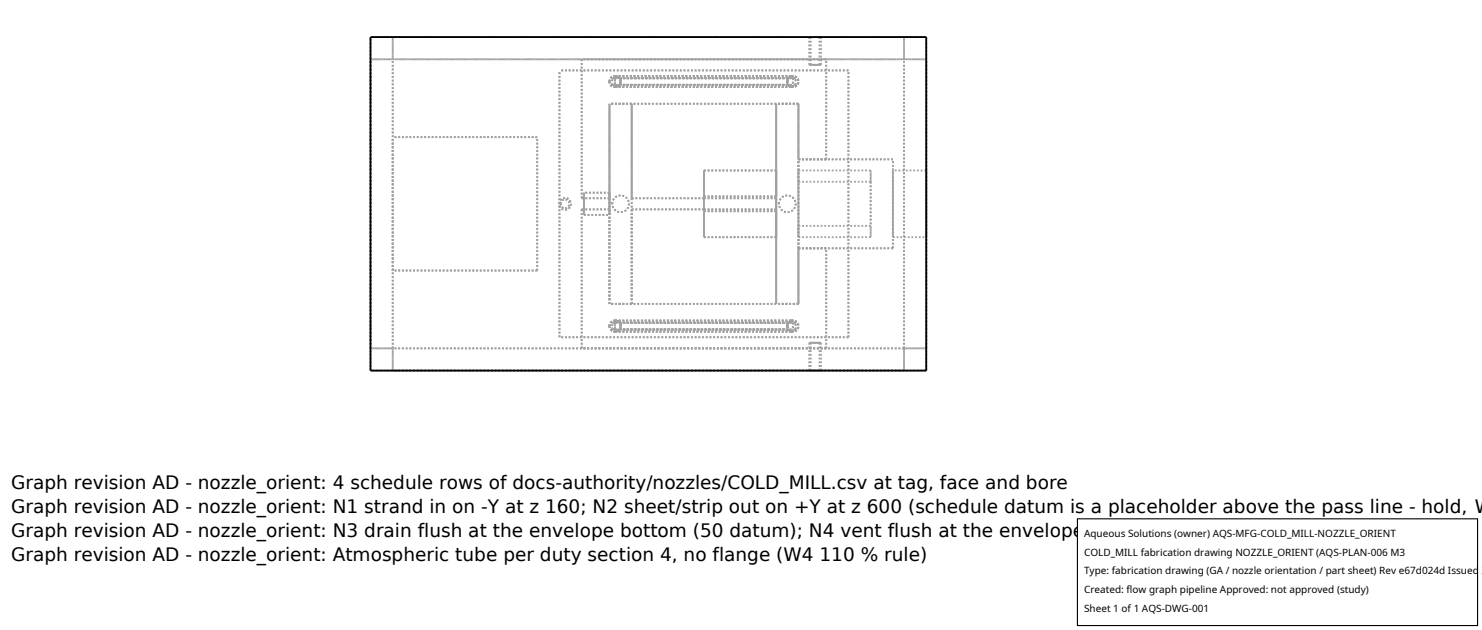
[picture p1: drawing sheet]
<svg xmlns="http://www.w3.org/2000/svg" width="212mm" height="90mm" viewBox="0 0 212 90" stroke-linecap="round" stroke-linejoin="round" font-family="sans-serif">
<defs><g id="words">
<g font-size="2.6">
<text x="1.6" y="69.8">Graph revision AD - nozzle_orient: 4 schedule rows of docs-authority/nozzles/COLD_MILL.csv at tag, face and bore</text>
<text x="1.6" y="73.3">Graph revision AD - nozzle_orient: N1 strand in on -Y at z 160; N2 sheet/strip out on +Y at z 600 (schedule datum is a placeholder above the pass line - hold, W</text>
<text x="1.6" y="76.7">Graph revision AD - nozzle_orient: N3 drain flush at the envelope bottom (50 datum); N4 vent flush at the envelope top (800 datum = box top)</text>
<text x="1.6" y="80.2">Graph revision AD - nozzle_orient: Atmospheric tube per duty section 4, no flange (W4 110 % rule)</text>
</g>
<g font-size="1.4">
<text x="154.8" y="76.6">Aqueous Solutions (owner) AQS-MFG-COLD_MILL-NOZZLE_ORIENT</text>
<text x="154.8" y="79.3">COLD_MILL fabrication drawing NOZZLE_ORIENT (AQS-PLAN-006 M3</text>
<text x="154.8" y="82">Type: fabrication drawing (GA / nozzle orientation / part sheet) Rev e67d024d Issued 2</text>
<text x="154.8" y="84.7">Created: flow graph pipeline Approved: not approved (study)</text>
<text x="154.8" y="87.4">Sheet 1 of 1 AQS-DWG-001</text>
</g>
</g></defs>
<g fill="none" stroke="#a0a0a0" stroke-width=".26" stroke-dasharray=".3 .3" stroke-linecap="butt">
<path d="M52.9 8.5h3.2M56.1 8.5h73M56.1 8.5v-3.2M56.1 5.3v3.2M56.1 8.5h-3.2M76.7 19.6h-20.6M87 11.6l.3-.5 .5-.3 .6 .3 .2 .5-.2 .6-.5 .2-.6-.2-.3-.6M87 14.8v13.5M87 11.6l.3 .6 .5 .2 .6-.2 .2-.5-.2-.6-.5-.3-.6 .3-.3 .5M87.4 12.1v-.9M87.8 12.4l.6-.2 .2-.6M87.8 12.4h.4l.3-.3"/>
<path d="M87.8 12.1h25.4M87.8 11.2v-.4M87.8 10.8v1.6M87.8 12.4v-.3M87.8 11.2h25.4M87.8 11.2h-.4M87.8 12.1h-.4M87.8 11.2v.9M87.8 12.4h25.4M87.8 10.8h25.4M88.5 11.2l-.3-.3-.4-.1M88.5 12.1l.1-.4-.1-.5"/>
<path d="M88.5 11.2h24.1M88.5 12.1h24.1M88.6 11.6l-.2-.5-.6-.3M90.2 14.8h-3.2M90.2 14.8v13.5M110.9 14.8v13.2M110.9 14.8h-20.7M112.4 11.6l.3-.5 .5-.3 .6 .3 .2 .5-.2 .6-.5 .2-.6-.2-.3-.6M112.4 11.6l.3 .6 .5 .2M112.4 11.6l.2 .5M112.4 11.6l.3 .6 .5 .2 .6-.2 .2-.5-.2-.6-.5-.3-.6 .3-.3 .5M112.6 12.1l.3 .3h.3"/>
<path d="M112.6 11.2l-.2 .4M112.6 12.1h-24.1M112.6 11.2h-24.1M113.2 10.8l-.3 .1-.3 .3M113.2 10.8l-.5 .3-.3 .5M113.2 12.1v.3M113.2 12.4v-1.6M113.2 10.8v.4M113.2 11.2v.9M113.6 11.2h-.4M113.6 11.2h-26.2M113.6 12.1v-.9"/>
<path d="M113.6 12.1h-26.2M113.6 12.1h-.4M114 14.8h-3.1M114 14.8v8M114 14.8h-27M115.6 9.3v-4M115.6 9.3h1.7M115.6 5.3h1.7M115.8 9.3v-4M115.8 9.3h1.2M115.8 5.3h1.2M117 9.3h-1.2"/>
<path d="M117 5.3h-1.2M117 5.3v4M117.3 9.3h-1.7M117.3 5.3h-1.7M117.3 5.3v4M118 8.5h-34.9M121.2 10.1h-41.3M129.1 5.3h-73M129.1 8.5h3.2M129.1 8.5v-3.2M129.1 5.3v3.2M129.1 8.5h-73"/>
<path d="M132.3 5.3h-79.4M132.3 8.5h-3.2M56.1 38.6v-19M76.7 38.6v-19M76.7 38.6h-20.6M79.9 29.1l.2-.6 .6-.2 .5 .2 .3 .6-.2 .6-.6 .2-.6-.2-.2-.6M80.1 29.1l.1-.4 .5-.2 .4 .1 .2 .5-.1 .4-.5 .2-.4-.1-.2-.5M83.1 28.3v-19.8M83.4 27.5v3.2M83.4 30.7v-3.2M83.4 30.7h3.6M87 29.9v13.5"/>
<path d="M87 27.5v3.2M87 30.7v-3.2M87 29.9h-3.9M87 28.3h-3.9M87 27.5h-3.6M87.4 29.1l.1-.4 .3-.4 .3-.3 .5-.1 .5 .1 .4 .3 .2 .3 .1 .5v.4l-.3 .4-.4 .3-.4 .1-.5-.1-.4-.2-.3-.4-.1-.5M90.2 29.9v13.5M100.5 30.2h10.4M100.5 29.9v.3M100.5 29.9h-10.3M100.5 28h10.4M100.5 28v.3"/>
<path d="M100.5 28.3h-10.3M100.5 28v-3.7M100.5 24.3v9.6M100.5 33.9v-3.7M100.5 29.9h10.4M100.5 28.3h10.4M100.5 28.3v1.6M100.5 29.9v-1.6M100.5 33.9h10.4M100.5 24.3h10.4M110.9 28v-3.7M110.9 24.3v9.6"/>
<path d="M110.9 33.9v-3.7M110.9 30.2v13.2M110.9 28.3v1.6M110.9 29.9v-1.6M110.9 30.2v3.7M110.9 33.9v-9.6M110.9 24.3v3.7M111.3 29.1v-.4l.3-.4 .3-.3 .5-.1 .5 .1 .4 .3 .2 .3 .1 .5v.4l-.3 .4-.4 .3-.4 .1-.5-.1-.4-.2-.2-.4-.1-.5M114 35.5v7.9M114 35.5v-12.7M114 35.5h4M114 22.8h4"/>
<path d="M114 35.5v-3.2M114 26v-1.7M114 24.3v9.6M114 33.9v-1.6M114 26v-3.2M114 26h10.4M114 32.3h10.4M114 33.9h10.4M114 24.3h10.4M118 22.8v-14.3M124.4 26v6.3M124.4 26v-1.7"/>
<path d="M124.4 24.3v9.6M124.4 33.9v-1.6M127.5 35.5h-13.5M127.5 35.5v-12.7M127.5 22.8h-13.5M127.5 24.3v9.6M127.5 33.9v-9.6M127.5 33.9h4.8M132.3 24.3h-4.8M132.3 24.3v9.6M132.3 33.9v-9.6M52.9 52.9v-47.6"/>
<path d="M52.9 49.7h3.2M52.9 49.7v-41.2M56.1 49.7v-41.2M56.1 52.9v-3.2M56.1 49.7v3.2M56.1 49.7h-3.2M79.9 48.2v-38.1M83.1 49.7v-19.8M87 46.6l.3-.6 .5-.2 .6 .2 .2 .6-.2 .5-.5 .3-.6-.3-.3-.5M87 43.4v-28.6M87 46.6l.3 .5 .5 .3 .6-.2 .2-.6-.2-.6-.5-.2-.6 .2-.3 .6M87.4 47v-.9"/>
<path d="M87.8 47.4l.6-.3 .2-.5M87.8 47.4l.4-.1 .3-.3M87.8 47h25.4M87.8 46.1v-.3M87.8 45.8v1.6M87.8 47.4v-.4M87.8 46.1h25.4M87.8 46.1h-.4M87.8 47h-.4M87.8 46.1v.9M87.8 47.4h25.4M87.8 45.8h25.4"/>
<path d="M88.5 46.1l-.3-.2-.4-.1M88.5 47l.1-.4-.1-.5M88.5 46.1h24.1M88.5 47h24.1M88.6 46.6l-.2-.6-.6-.2M90.2 43.4v-28.6M90.2 43.4h-3.2M110.9 43.4v-28.6M110.9 43.4h-20.7M112.4 46.6l.3-.6 .5-.2 .6 .2 .2 .6-.2 .5-.5 .3-.6-.3-.3-.5M112.4 46.6l.3 .5 .5 .3M112.4 46.6l.2 .4"/>
<path d="M112.4 46.6l.3 .5 .5 .3 .6-.2 .2-.6-.2-.6-.5-.2-.6 .2-.3 .6M112.6 47l.3 .3 .3 .1M112.6 46.1l-.2 .5M112.6 47h-24.1M112.6 46.1h-24.1M113.2 45.8l-.3 .1-.3 .2M113.2 45.8l-.5 .2-.3 .6M113.2 47v.4M113.2 47.4v-1.6M113.2 45.8v.3M113.2 46.1v.9M113.6 46.1h-.4"/>
<path d="M113.6 46.1h-26.2M113.6 47v-.9M113.6 47h-26.2M113.6 47h-.4M114 43.4v-28.6M114 43.4h-3.1M114 43.4h-27M115.6 48.9v4M115.6 48.9h1.7M115.6 52.9h1.7M115.8 48.9v4M115.8 48.9h1.2"/>
<path d="M115.8 52.9h1.2M117 48.9h-1.2M117 52.9h-1.2M117 52.9v-4M117.3 48.9h-1.7M117.3 52.9h-1.7M117.3 52.9v-4M118 49.7v-14.2M118 49.7h-34.9M121.2 48.2v-38.1M121.2 48.2h-41.3M129.1 52.9h-73"/>
<path d="M129.1 49.7h-73M129.1 49.7v-41.2M129.1 49.7h3.2M129.1 52.9v-3.2M129.1 49.7v3.2M132.3 52.9v-47.6M132.3 49.7v-41.2M132.3 52.9h-79.4M132.3 49.7h-3.2"/>
</g>
<path d="M52.9 5.3h79.4v47.6h-79.4z" fill="none" stroke="#000" stroke-width=".26"/>
<path d="M153.9 74.1h57.1v15.2h-57.1z" fill="#fff" stroke="#000" stroke-width=".16"/>
<use href="#words"/>
</svg>
